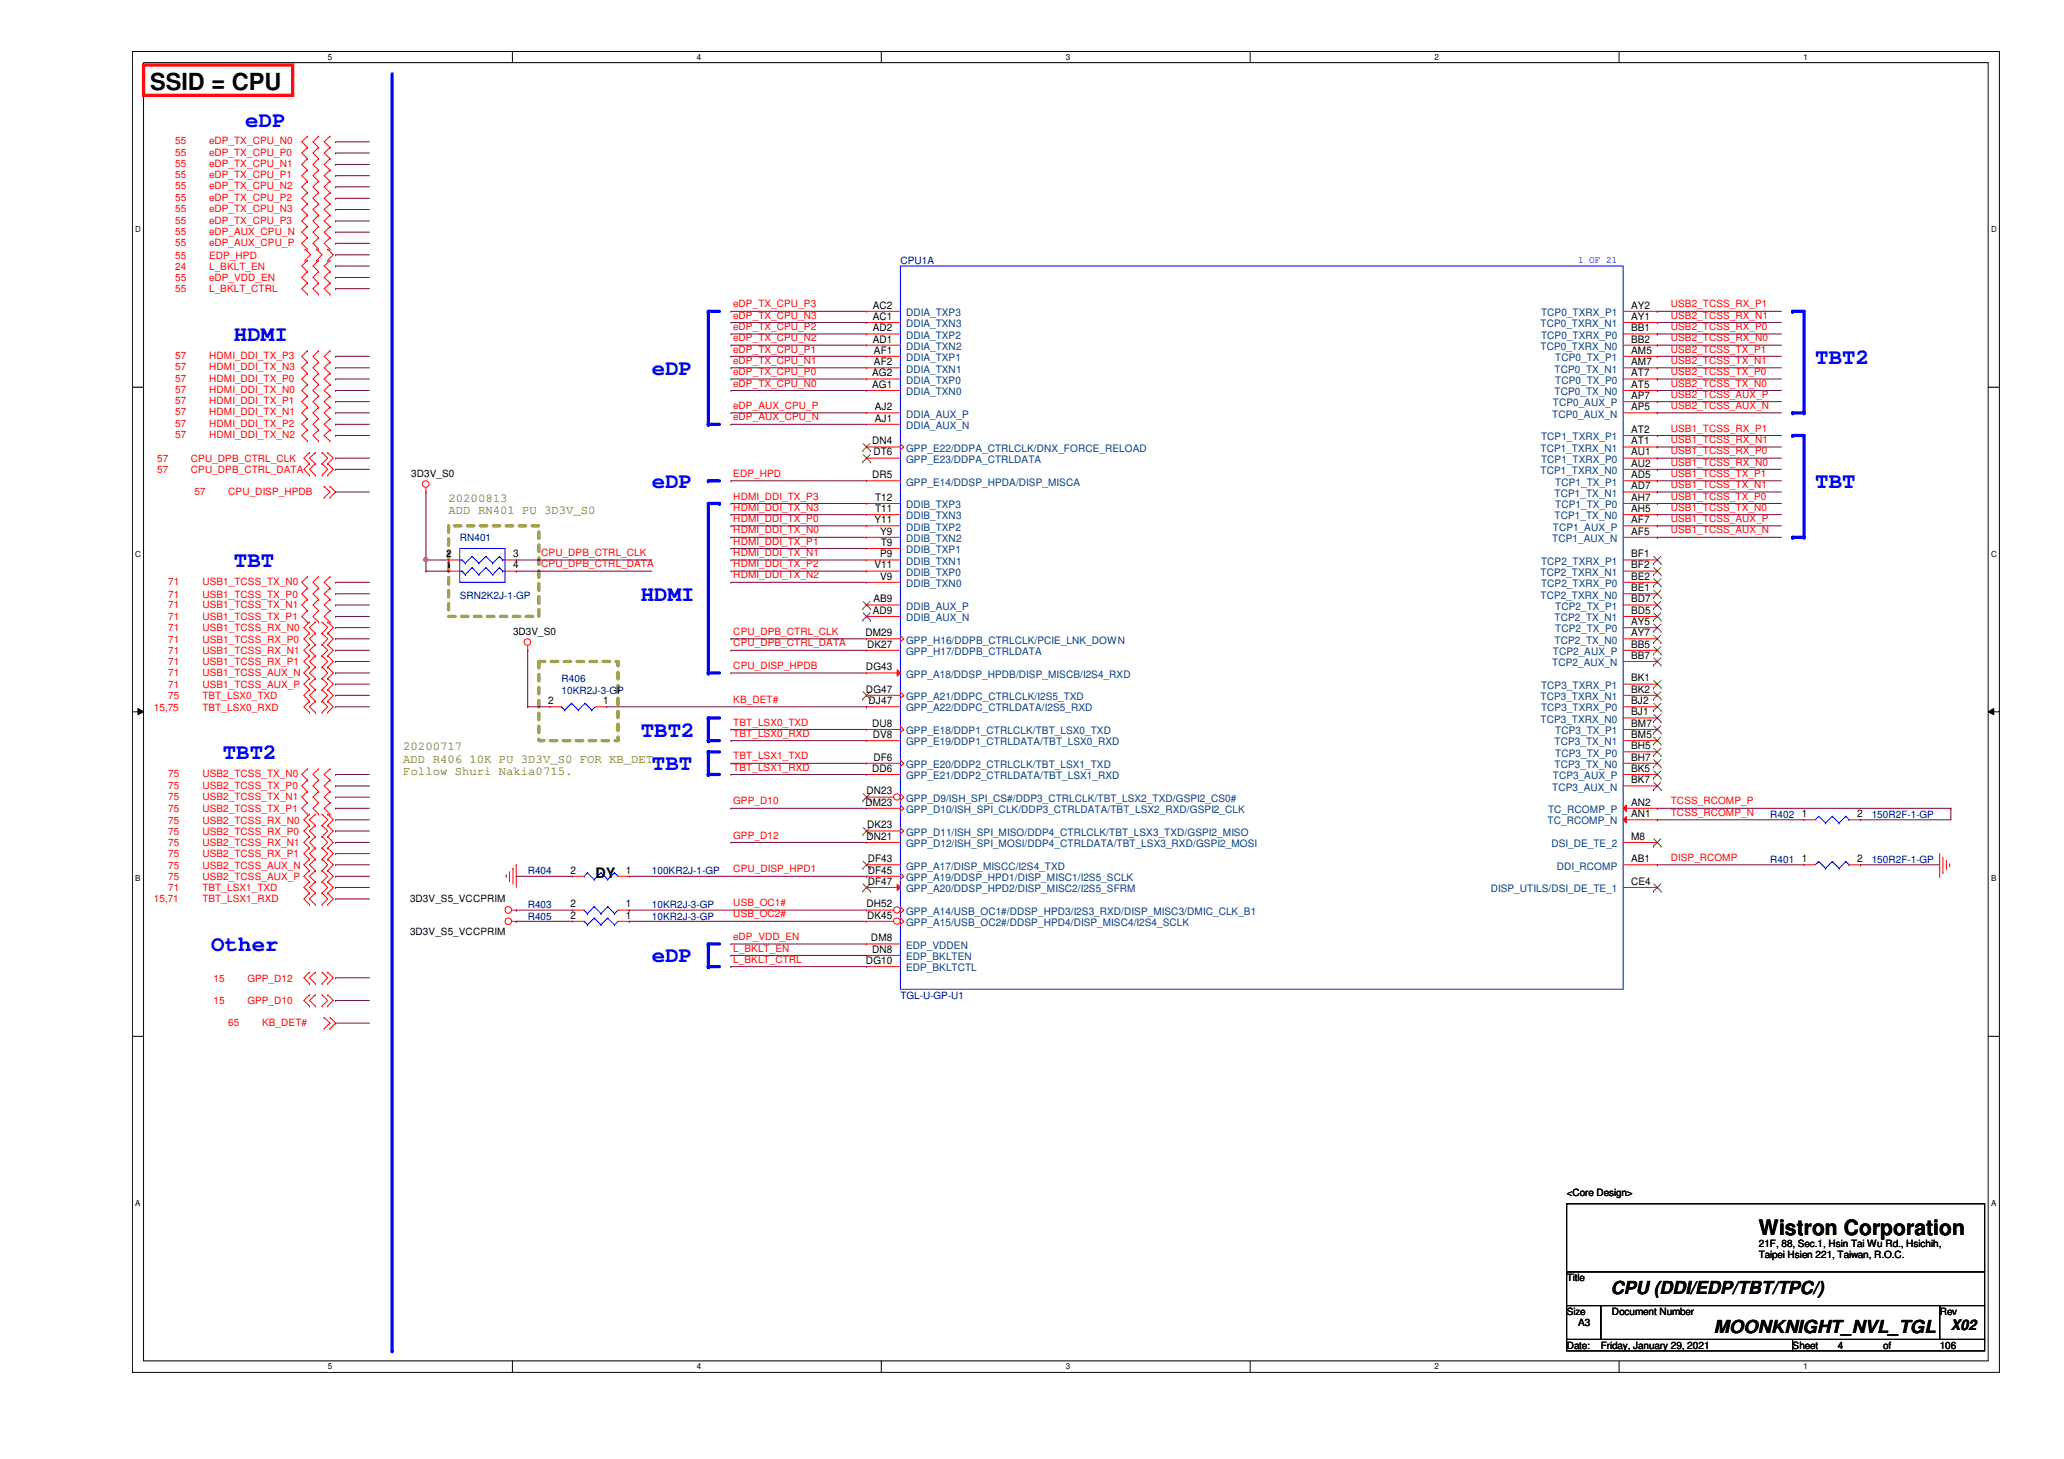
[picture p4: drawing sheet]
<svg xmlns="http://www.w3.org/2000/svg" width="297mm" height="210mm" viewBox="0 0 297 210" stroke-linecap="round" stroke-linejoin="round" font-family="sans-serif">
<defs><g id="words">
<text font-size="3.4" x="21.6" y="13">SSID = CPU</text>
<g font-size="3.2" fill="#00f">
<text x="35.3" y="18.2">eDP</text>
<text x="33.7" y="49.1">HDMI</text>
<text x="93.8" y="53.9">eDP</text>
<text x="261.2" y="52.3">TBT2</text>
<text x="93.8" y="70.2">eDP</text>
<text x="261.2" y="70.2">TBT</text>
<text x="33.7" y="81.6">TBT</text>
<text x="92.2" y="86.4">HDMI</text>
<text x="92.2" y="106">TBT2</text>
<text x="32" y="109.2">TBT2</text>
<text x="93.8" y="110.8">TBT</text>
<text x="30.4" y="136.9">Other</text>
<text x="93.8" y="138.5">eDP</text>
</g>
<text font-size="3" x="253.1" y="177.7">Wistron Corporation</text>
<g font-size="2.6">
<text x="231.8" y="186.1">CPU (DDI/EDP/TBT/TPC/)</text>
<text x="246.6" y="191.8">MOONKNIGHT_NVL_TGL</text>
</g>
<g font-size="2.1">
<text x="85.7" y="126.3">DY</text>
<text x="280.8" y="191.3">X02</text>
</g>
<g font-size="1.8" fill="#808000">
<text x="64.6" y="72.2">20200813</text>
<text x="64.6" y="74">ADD RN401 PU 3D3V_S0</text>
<text x="58" y="107.9">20200717</text>
<text x="58" y="109.7">ADD R406 10K PU 3D3V_S0 FOR KB_DET.</text>
<text x="58" y="111.5">Follow Shuri Nakia0715.</text>
</g>
<g font-size="1.5">
<text x="125.6" y="44.4">AC2</text>
<text x="125.6" y="46">AC1</text>
<text x="125.6" y="47.7">AD2</text>
<text x="234.7" y="44.4">AY2</text>
<text x="234.7" y="46">AY1</text>
<text x="234.7" y="47.7">BB1</text>
<text x="125.6" y="49.3">AD1</text>
<text x="125.8" y="50.9">AF1</text>
<text x="125.8" y="52.5">AF2</text>
<text x="234.7" y="49.3">BB2</text>
<text x="234.7" y="50.9">AM5</text>
<text x="234.7" y="52.5">AM7</text>
<text x="125.5" y="54.1">AG2</text>
<text x="125.5" y="55.8">AG1</text>
<text x="125.9" y="59">AJ2</text>
<text x="234.7" y="54.1">AT7</text>
<text x="234.7" y="55.8">AT5</text>
<text x="234.7" y="57.4">AP7</text>
<text x="234.7" y="59">AP5</text>
<text x="125.5" y="63.9">DN4</text>
<text x="125.7" y="65.5">DT6</text>
<text x="125.9" y="60.7">AJ1</text>
<text x="234.7" y="62.3">AT2</text>
<text x="234.7" y="63.9">AT1</text>
<text x="234.7" y="65.5">AU1</text>
<text x="125.5" y="68.8">DR5</text>
<text x="234.7" y="67.1">AU2</text>
<text x="234.7" y="68.8">AD5</text>
<text x="234.7" y="70.4">AD7</text>
<text x="125.9" y="75.3">Y11</text>
<text x="125.9" y="72.1">T12</text>
<text x="125.9" y="73.7">T11</text>
<text x="126.7" y="76.9">Y9</text>
<text x="234.7" y="72.1">AH7</text>
<text x="234.7" y="73.7">AH5</text>
<text x="234.7" y="76.9">AF5</text>
<text x="234.7" y="75.3">AF7</text>
<text x="64.2" y="81.8">1</text>
<text x="64.2" y="80.2">2</text>
<text x="73.8" y="80.2">3</text>
<text x="73.8" y="81.8">4</text>
<text x="125.9" y="81.8">V11</text>
<text x="126.7" y="80.2">P9</text>
<text x="126.7" y="83.4">V9</text>
<text x="126.7" y="78.5">T9</text>
<text x="234.7" y="80.2">BF1</text>
<text x="234.7" y="81.8">BF2</text>
<text x="234.7" y="83.4">BE2</text>
<text x="125.6" y="88.3">AD9</text>
<text x="125.7" y="86.7">AB9</text>
<text x="234.7" y="85">BE1</text>
<text x="234.7" y="86.7">BD7</text>
<text x="234.7" y="88.3">BD5</text>
<text x="234.7" y="89.9">AY5</text>
<text x="124.5" y="91.5">DM29</text>
<text x="124.8" y="93.2">DK27</text>
<text x="234.7" y="91.5">AY7</text>
<text x="234.7" y="93.2">BB5</text>
<text x="234.7" y="94.8">BB7</text>
<text x="78.9" y="101.3">2</text>
<text x="86.8" y="101.3">1</text>
<text x="124.6" y="99.7">DG47</text>
<text x="124.6" y="96.4">DG43</text>
<text x="125" y="101.3">DJ47</text>
<text x="234.7" y="98">BK1</text>
<text x="234.7" y="99.7">BK2</text>
<text x="234.7" y="101.3">BJ2</text>
<text x="125.5" y="104.6">DU8</text>
<text x="125.6" y="106.2">DV8</text>
<text x="234.7" y="102.9">BJ1</text>
<text x="234.7" y="104.6">BM7</text>
<text x="234.7" y="106.2">BM5</text>
<text x="234.7" y="107.8">BH5</text>
<text x="125.5" y="111">DD6</text>
<text x="125.7" y="109.4">DF6</text>
<text x="234.7" y="109.4">BH7</text>
<text x="234.7" y="111">BK5</text>
<text x="234.7" y="112.7">BK7</text>
<text x="124.5" y="115.9">DM23</text>
<text x="124.7" y="114.3">DN23</text>
<text x="124.8" y="119.2">DK23</text>
<text x="234.7" y="117.6">AN1</text>
<text x="234.7" y="115.9">AN2</text>
<text x="259.3" y="117.6">1</text>
<text x="267.3" y="117.6">2</text>
<text x="82.1" y="125.7">2</text>
<text x="90.1" y="125.7">1</text>
<text x="124.7" y="120.8">DN21</text>
<text x="124.9" y="124">DF43</text>
<text x="124.9" y="125.7">DF45</text>
<text x="234.7" y="120.8">M8</text>
<text x="234.7" y="124">AB1</text>
<text x="259.3" y="124">1</text>
<text x="267.3" y="124">2</text>
<text x="82.1" y="130.6">2</text>
<text x="90.1" y="130.6">1</text>
<text x="124.7" y="130.6">DH52</text>
<text x="124.9" y="127.3">DF47</text>
<text x="234.7" y="127.3">CE4</text>
<text x="82.1" y="132.2">2</text>
<text x="90.1" y="132.2">1</text>
<text x="124.8" y="132.2">DK45</text>
<text x="125.3" y="135.4">DM8</text>
<text x="125.5" y="137.1">DN8</text>
<text x="124.6" y="138.7">DG10</text>
</g>
<g font-size="1.5" fill="#004080">
<text x="130.4" y="45.5">DDIA_TXP3</text>
<text x="130.4" y="47.1">DDIA_TXN3</text>
<text x="221.7" y="47.1">TCP0_TXRX_N1</text>
<text x="221.8" y="45.5">TCP0_TXRX_P1</text>
<text x="130.4" y="48.7">DDIA_TXP2</text>
<text x="130.4" y="50.3">DDIA_TXN2</text>
<text x="130.4" y="51.9">DDIA_TXP1</text>
<text x="130.4" y="53.6">DDIA_TXN1</text>
<text x="221.7" y="50.3">TCP0_TXRX_N0</text>
<text x="221.8" y="48.7">TCP0_TXRX_P0</text>
<text x="223.7" y="53.6">TCP0_TX_N1</text>
<text x="223.8" y="51.9">TCP0_TX_P1</text>
<text x="130.4" y="55.2">DDIA_TXP0</text>
<text x="130.4" y="56.9">DDIA_TXN0</text>
<text x="223.5" y="58.5">TCP0_AUX_P</text>
<text x="223.7" y="56.9">TCP0_TX_N0</text>
<text x="223.8" y="55.2">TCP0_TX_P0</text>
<text x="130.4" y="65">GPP_E22/DDPA_CTRLCLK/DNX_FORCE_RELOAD</text>
<text x="130.4" y="60.1">DDIA_AUX_P</text>
<text x="130.4" y="61.7">DDIA_AUX_N</text>
<text x="221.7" y="65">TCP1_TXRX_N1</text>
<text x="221.8" y="63.3">TCP1_TXRX_P1</text>
<text x="223.4" y="60.1">TCP0_AUX_N</text>
<text x="130.4" y="66.6">GPP_E23/DDPA_CTRLDATA</text>
<text x="130.4" y="69.8">GPP_E14/DDSP_HPDA/DISP_MISCA</text>
<text x="221.7" y="68.2">TCP1_TXRX_N0</text>
<text x="221.8" y="66.6">TCP1_TXRX_P0</text>
<text x="223.7" y="71.5">TCP1_TX_N1</text>
<text x="223.8" y="69.8">TCP1_TX_P1</text>
<text x="130.4" y="73.1">DDIB_TXP3</text>
<text x="130.4" y="74.7">DDIB_TXN3</text>
<text x="130.4" y="76.3">DDIB_TXP2</text>
<text x="130.4" y="78">DDIB_TXN2</text>
<text x="223.4" y="78">TCP1_AUX_N</text>
<text x="223.5" y="76.3">TCP1_AUX_P</text>
<text x="223.7" y="74.7">TCP1_TX_N0</text>
<text x="223.8" y="73.1">TCP1_TX_P0</text>
<text x="130.4" y="79.6">DDIB_TXP1</text>
<text x="130.4" y="81.2">DDIB_TXN1</text>
<text x="130.4" y="82.8">DDIB_TXP0</text>
<text x="221.7" y="82.8">TCP2_TXRX_N1</text>
<text x="221.8" y="81.2">TCP2_TXRX_P1</text>
<text x="130.4" y="84.5">DDIB_TXN0</text>
<text x="130.4" y="89.4">DDIB_AUX_N</text>
<text x="130.4" y="87.7">DDIB_AUX_P</text>
<text x="221.7" y="86.1">TCP2_TXRX_N0</text>
<text x="221.8" y="84.5">TCP2_TXRX_P0</text>
<text x="223.7" y="89.4">TCP2_TX_N1</text>
<text x="223.8" y="87.7">TCP2_TX_P1</text>
<text x="130.4" y="94.2">GPP_H17/DDPB_CTRLDATA</text>
<text x="130.4" y="92.6">GPP_H16/DDPB_CTRLCLK/PCIE_LNK_DOWN</text>
<text x="223.4" y="95.8">TCP2_AUX_N</text>
<text x="223.5" y="94.2">TCP2_AUX_P</text>
<text x="223.7" y="92.6">TCP2_TX_N0</text>
<text x="223.8" y="91">TCP2_TX_P0</text>
<text x="130.4" y="100.7">GPP_A21/DDPC_CTRLCLK/I2S5_TXD</text>
<text x="130.4" y="97.5">GPP_A18/DDSP_HPDB/DISP_MISCB/I2S4_RXD</text>
<text x="221.7" y="100.7">TCP3_TXRX_N1</text>
<text x="221.8" y="99.1">TCP3_TXRX_P1</text>
<text x="130.4" y="105.6">GPP_E18/DDP1_CTRLCLK/TBT_LSX0_TXD</text>
<text x="130.4" y="102.4">GPP_A22/DDPC_CTRLDATA/I2S5_RXD</text>
<text x="130.4" y="107.2">GPP_E19/DDP1_CTRLDATA/TBT_LSX0_RXD</text>
<text x="221.7" y="104">TCP3_TXRX_N0</text>
<text x="221.8" y="102.4">TCP3_TXRX_P0</text>
<text x="223.7" y="107.2">TCP3_TX_N1</text>
<text x="223.8" y="105.6">TCP3_TX_P1</text>
<text x="130.4" y="112.1">GPP_E21/DDP2_CTRLDATA/TBT_LSX1_RXD</text>
<text x="130.4" y="110.5">GPP_E20/DDP2_CTRLCLK/TBT_LSX1_TXD</text>
<text x="223.4" y="113.7">TCP3_AUX_N</text>
<text x="223.5" y="112.1">TCP3_AUX_P</text>
<text x="223.7" y="110.5">TCP3_TX_N0</text>
<text x="223.8" y="108.8">TCP3_TX_P0</text>
<text x="130.4" y="117">GPP_D10/ISH_SPI_CLK/DDP3_CTRLDATA/TBT_LSX2_RXD/GSPI2_CLK</text>
<text x="130.4" y="115.4">GPP_D9/ISH_SPI_CS#/DDP3_CTRLCLK/TBT_LSX2_TXD/GSPI2_CS0#</text>
<text x="222.7" y="118.6">TC_RCOMP_N</text>
<text x="222.8" y="117">TC_RCOMP_P</text>
<text x="130.4" y="125.1">GPP_A17/DISP_MISCC/I2S4_TXD</text>
<text x="130.4" y="120.2">GPP_D11/ISH_SPI_MISO/DDP4_CTRLCLK/TBT_LSX3_TXD/GSPI2_MISO</text>
<text x="130.4" y="121.9">GPP_D12/ISH_SPI_MOSI/DDP4_CTRLDATA/TBT_LSX3_RXD/GSPI2_MOSI</text>
<text x="223.3" y="121.9">DSI_DE_TE_2</text>
<text x="224" y="125.1">DDI_RCOMP</text>
<text x="130.4" y="128.4">GPP_A20/DDSP_HPD2/DISP_MISC2/I2S5_SFRM</text>
<text x="130.4" y="131.6">GPP_A14/USB_OC1#/DDSP_HPD3/I2S3_RXD/DISP_MISC3/DMIC_CLK_B1</text>
<text x="130.4" y="126.7">GPP_A19/DDSP_HPD1/DISP_MISC1/I2S5_SCLK</text>
<text x="214.5" y="128.4">DISP_UTILS/DSI_DE_TE_1</text>
<text x="130.4" y="133.2">GPP_A15/USB_OC2#/DDSP_HPD4/DISP_MISC4/I2S4_SCLK</text>
<text x="130.4" y="136.5">EDP_VDDEN</text>
<text x="130.4" y="139.7">EDP_BKLTCTL</text>
<text x="130.4" y="138.1">EDP_BKLTEN</text>
</g>
<g font-size="1.4" fill="#f00">
<text x="25.2" y="20.8">55</text>
<text x="25.2" y="22.4">55</text>
<text x="30.1" y="20.8">eDP_TX_CPU_N0</text>
<text x="30.1" y="22.4">eDP_TX_CPU_P0</text>
<text x="25.2" y="24">55</text>
<text x="25.2" y="27.3">55</text>
<text x="25.2" y="25.7">55</text>
<text x="25.2" y="28.9">55</text>
<text x="30.1" y="24">eDP_TX_CPU_N1</text>
<text x="30.1" y="27.3">eDP_TX_CPU_N2</text>
<text x="30.1" y="25.7">eDP_TX_CPU_P1</text>
<text x="30.1" y="28.9">eDP_TX_CPU_P2</text>
<text x="25.2" y="33.8">55</text>
<text x="25.2" y="35.4">55</text>
<text x="25.2" y="30.5">55</text>
<text x="25.2" y="32.2">55</text>
<text x="30.1" y="33.8">eDP_AUX_CPU_N</text>
<text x="30.1" y="35.4">eDP_AUX_CPU_P</text>
<text x="30.1" y="30.5">eDP_TX_CPU_N3</text>
<text x="30.1" y="32.2">eDP_TX_CPU_P3</text>
<text x="25.2" y="38.8">24</text>
<text x="25.2" y="40.4">55</text>
<text x="25.2" y="37.2">55</text>
<text x="30.1" y="38.8">L_BKLT_EN</text>
<text x="30.1" y="40.4">eDP_VDD_EN</text>
<text x="30.1" y="37.2">EDP_HPD</text>
<text x="25.2" y="42.1">55</text>
<text x="30.1" y="42.1">L_BKLT_CTRL</text>
<text x="105.5" y="44.2">eDP_TX_CPU_P3</text>
<text x="105.5" y="45.8">eDP_TX_CPU_N3</text>
<text x="105.5" y="47.5">eDP_TX_CPU_P2</text>
<text x="240.5" y="44.2">USB2_TCSS_RX_P1</text>
<text x="240.5" y="45.8">USB2_TCSS_RX_N1</text>
<text x="240.5" y="47.5">USB2_TCSS_RX_P0</text>
<text x="25.2" y="51.6">57</text>
<text x="25.2" y="53.3">57</text>
<text x="30.1" y="51.6">HDMI_DDI_TX_P3</text>
<text x="30.1" y="53.3">HDMI_DDI_TX_N3</text>
<text x="105.5" y="50.7">eDP_TX_CPU_P1</text>
<text x="105.5" y="52.4">eDP_TX_CPU_N1</text>
<text x="105.5" y="54">eDP_TX_CPU_P0</text>
<text x="105.5" y="49.1">eDP_TX_CPU_N2</text>
<text x="240.5" y="49.1">USB2_TCSS_RX_N0</text>
<text x="240.5" y="50.7">USB2_TCSS_TX_P1</text>
<text x="240.5" y="52.4">USB2_TCSS_TX_N1</text>
<text x="240.5" y="54">USB2_TCSS_TX_P0</text>
<text x="25.2" y="54.9">57</text>
<text x="25.2" y="58.2">57</text>
<text x="25.2" y="56.6">57</text>
<text x="25.2" y="59.8">57</text>
<text x="30.1" y="54.9">HDMI_DDI_TX_P0</text>
<text x="30.1" y="58.2">HDMI_DDI_TX_P1</text>
<text x="30.1" y="56.6">HDMI_DDI_TX_N0</text>
<text x="30.1" y="59.8">HDMI_DDI_TX_N1</text>
<text x="105.5" y="55.6">eDP_TX_CPU_N0</text>
<text x="105.5" y="58.8">eDP_AUX_CPU_P</text>
<text x="240.5" y="55.6">USB2_TCSS_TX_N0</text>
<text x="240.5" y="57.2">USB2_TCSS_AUX_P</text>
<text x="240.5" y="58.8">USB2_TCSS_AUX_N</text>
<text x="25.2" y="61.4">57</text>
<text x="25.2" y="63">57</text>
<text x="30.1" y="61.4">HDMI_DDI_TX_P2</text>
<text x="30.1" y="63">HDMI_DDI_TX_N2</text>
<text x="105.5" y="60.5">eDP_AUX_CPU_N</text>
<text x="240.5" y="62.1">USB1_TCSS_RX_P1</text>
<text x="240.5" y="63.8">USB1_TCSS_RX_N1</text>
<text x="240.5" y="65.4">USB1_TCSS_RX_P0</text>
<text x="22.6" y="66.5">57</text>
<text x="22.6" y="68.1">57</text>
<text x="27.5" y="66.5">CPU_DPB_CTRL_CLK</text>
<text x="27.5" y="68.1">CPU_DPB_CTRL_DATA</text>
<text x="28" y="71.2">57</text>
<text x="32.9" y="71.2">CPU_DISP_HPDB</text>
<text x="105.5" y="68.6">EDP_HPD</text>
<text x="105.5" y="71.9">HDMI_DDI_TX_P3</text>
<text x="240.5" y="67">USB1_TCSS_RX_N0</text>
<text x="240.5" y="68.6">USB1_TCSS_TX_P1</text>
<text x="240.5" y="70.2">USB1_TCSS_TX_N1</text>
<text x="240.5" y="71.9">USB1_TCSS_TX_P0</text>
<text x="105.5" y="73.5">HDMI_DDI_TX_N3</text>
<text x="105.5" y="76.7">HDMI_DDI_TX_N0</text>
<text x="105.5" y="75.1">HDMI_DDI_TX_P0</text>
<text x="240.5" y="73.5">USB1_TCSS_TX_N0</text>
<text x="240.5" y="75.1">USB1_TCSS_AUX_P</text>
<text x="240.5" y="76.7">USB1_TCSS_AUX_N</text>
<text x="77.9" y="81.6">CPU_DPB_CTRL_DATA</text>
<text x="77.9" y="80">CPU_DPB_CTRL_CLK</text>
<text x="105.5" y="81.6">HDMI_DDI_TX_P2</text>
<text x="105.5" y="83.2">HDMI_DDI_TX_N2</text>
<text x="105.5" y="80">HDMI_DDI_TX_N1</text>
<text x="105.5" y="78.4">HDMI_DDI_TX_P1</text>
<text x="24.2" y="84.2">71</text>
<text x="24.2" y="86">71</text>
<text x="24.2" y="87.4">71</text>
<text x="24.2" y="89.2">71</text>
<text x="29.1" y="84.2">USB1_TCSS_TX_N0</text>
<text x="29.1" y="86">USB1_TCSS_TX_P0</text>
<text x="29.1" y="87.4">USB1_TCSS_TX_N1</text>
<text x="29.1" y="89.2">USB1_TCSS_TX_P1</text>
<text x="24.2" y="90.8">71</text>
<text x="24.2" y="92.5">71</text>
<text x="24.2" y="94.1">71</text>
<text x="24.2" y="95.7">71</text>
<text x="29.1" y="90.8">USB1_TCSS_RX_N0</text>
<text x="29.1" y="92.5">USB1_TCSS_RX_P0</text>
<text x="29.1" y="94.1">USB1_TCSS_RX_N1</text>
<text x="29.1" y="95.7">USB1_TCSS_RX_P1</text>
<text x="105.5" y="93">CPU_DPB_CTRL_DATA</text>
<text x="105.5" y="91.4">CPU_DPB_CTRL_CLK</text>
<text x="24.2" y="97.3">71</text>
<text x="24.2" y="99">71</text>
<text x="24.2" y="100.6">75</text>
<text x="29.1" y="97.3">USB1_TCSS_AUX_N</text>
<text x="29.1" y="99">USB1_TCSS_AUX_P</text>
<text x="29.1" y="100.6">TBT_LSX0_TXD</text>
<text x="105.5" y="96.3">CPU_DISP_HPDB</text>
<text x="105.5" y="101.1">KB_DET#</text>
<text x="22.1" y="102.2">15,75</text>
<text x="29.1" y="102.2">TBT_LSX0_RXD</text>
<text x="105.5" y="104.4">TBT_LSX0_TXD</text>
<text x="105.5" y="106">TBT_LSX0_RXD</text>
<text x="24.2" y="111.8">75</text>
<text x="24.2" y="113.6">75</text>
<text x="29.1" y="111.8">USB2_TCSS_TX_N0</text>
<text x="29.1" y="113.6">USB2_TCSS_TX_P0</text>
<text x="105.5" y="109.3">TBT_LSX1_TXD</text>
<text x="105.5" y="110.9">TBT_LSX1_RXD</text>
<text x="24.2" y="115.1">75</text>
<text x="24.2" y="116.8">75</text>
<text x="24.2" y="118.5">75</text>
<text x="29.1" y="115.1">USB2_TCSS_TX_N1</text>
<text x="29.1" y="116.8">USB2_TCSS_TX_P1</text>
<text x="29.1" y="118.5">USB2_TCSS_RX_N0</text>
<text x="105.5" y="115.7">GPP_D10</text>
<text x="240.5" y="117.4">TCSS_RCOMP_N</text>
<text x="240.5" y="115.7">TCSS_RCOMP_P</text>
<text x="24.2" y="120.1">75</text>
<text x="24.2" y="121.7">75</text>
<text x="24.2" y="123.4">75</text>
<text x="24.2" y="125">75</text>
<text x="29.1" y="120.1">USB2_TCSS_RX_P0</text>
<text x="29.1" y="121.7">USB2_TCSS_RX_N1</text>
<text x="29.1" y="123.4">USB2_TCSS_RX_P1</text>
<text x="29.1" y="125">USB2_TCSS_AUX_N</text>
<text x="105.5" y="125.5">CPU_DISP_HPD1</text>
<text x="105.5" y="120.6">GPP_D12</text>
<text x="240.5" y="123.9">DISP_RCOMP</text>
<text x="22.1" y="129.8">15,71</text>
<text x="24.2" y="126.6">75</text>
<text x="24.2" y="128.2">71</text>
<text x="29.1" y="126.6">USB2_TCSS_AUX_P</text>
<text x="29.1" y="128.2">TBT_LSX1_TXD</text>
<text x="29.1" y="129.8">TBT_LSX1_RXD</text>
<text x="105.5" y="130.4">USB_OC1#</text>
<text x="105.5" y="132">USB_OC2#</text>
<text x="105.5" y="135.3">eDP_VDD_EN</text>
<text x="105.5" y="136.9">L_BKLT_EN</text>
<text x="30.7" y="141.2">15</text>
<text x="35.6" y="141.2">GPP_D12</text>
<text x="105.5" y="138.5">L_BKLT_CTRL</text>
<text x="30.7" y="144.5">15</text>
<text x="32.9" y="147.6">65</text>
<text x="35.6" y="144.5">GPP_D10</text>
<text x="37.7" y="147.6">KB_DET#</text>
</g>
<g font-size="1.4" fill="#000080">
<text x="129.6" y="38">CPU1A</text>
<text x="66.2" y="77.9">RN401</text>
<text x="66.2" y="86.1">SRN2K2J-1-GP</text>
<text x="80.8" y="98.2">R406</text>
<text x="80.8" y="99.8">10KR2J-3-GP</text>
<text x="254.8" y="117.6">R402</text>
<text x="269.4" y="117.6">150R2F-1-GP</text>
<text x="75.9" y="125.8">R404</text>
<text x="93.8" y="125.8">100KR2J-1-GP</text>
<text x="254.8" y="124.2">R401</text>
<text x="269.4" y="124.2">150R2F-1-GP</text>
<text x="75.9" y="130.7">R403</text>
<text x="93.8" y="130.7">10KR2J-3-GP</text>
<text x="75.9" y="132.3">R405</text>
<text x="93.8" y="132.3">10KR2J-3-GP</text>
<text x="129.6" y="143.7">TGL-U-GP-U1</text>
</g>
<text font-size="1.4" fill="#00f" x="227.1" y="37.8">1 OF 21</text>
<g font-size="1.4">
<text x="59.2" y="68.6">3D3V_S0</text>
<text x="73.8" y="91.3">3D3V_S0</text>
<text x="59" y="129.7">3D3V_S5_VCCPRIM</text>
<text x="59" y="134.6">3D3V_S5_VCCPRIM</text>
<text x="225.5" y="172.1">&lt;Core Design&gt;</text>
<text x="253.1" y="179.5">21F, 88, Sec.1, Hsin Tai Wu Rd., Hsichih,</text>
<text x="225.5" y="184.3">Title</text>
<text x="253.1" y="180.9">Taipei Hsien 221, Taiwan, R.O.C.</text>
<text x="225.5" y="189.2">Size</text>
<text x="227.1" y="190.8">A3</text>
<text x="232" y="189.2">Document Number</text>
<text x="279.1" y="189.2">Rev</text>
<text x="225.5" y="194.1">Date:</text>
<text x="230.4" y="194.1">Friday, January 29, 2021</text>
<text x="258" y="194.1">Sheet</text>
<text x="264.5" y="194.1">4</text>
<text x="271" y="194.1">of</text>
<text x="279.1" y="194.1">106</text>
</g>
<g font-size="1.2">
<text x="47.2" y="8.6">5</text>
<text x="100.3" y="8.6">4</text>
<text x="153.4" y="8.6">3</text>
<text x="206.5" y="8.6">2</text>
<text x="259.5" y="8.6">1</text>
<text x="19.5" y="33.4">D</text>
<text x="286.6" y="33.4">D</text>
<text x="19.5" y="80.1">C</text>
<text x="286.6" y="80.1">C</text>
<text x="19.5" y="126.8">B</text>
<text x="286.6" y="126.8">B</text>
<text x="19.5" y="173.5">A</text>
<text x="286.6" y="173.5">A</text>
<text x="47.2" y="197">5</text>
<text x="100.3" y="197">4</text>
<text x="153.4" y="197">3</text>
<text x="206.5" y="197">2</text>
<text x="259.5" y="197">1</text>
</g>
</g></defs>
<path d="M19.1 7.4h268.6v190h-268.6zM20.7 9h265.4v186.8h-265.4z" fill="none" stroke="#000" stroke-width=".14"/>
<g fill="#fff">
<path d="M47.2 7.6h.6v1.3h-.6z"/>
<path d="M47.2 196h.6v1.3h-.6z"/>
</g>
<path d="M73.7 7.4v1.6M73.7 195.8v1.6" fill="none" stroke="#000" stroke-width=".14"/>
<g fill="#fff">
<path d="M100.3 7.6h.6v1.3h-.6z"/>
<path d="M100.3 196h.6v1.3h-.6z"/>
</g>
<path d="M126.8 7.4v1.6M126.8 195.8v1.6" fill="none" stroke="#000" stroke-width=".14"/>
<g fill="#fff">
<path d="M153.4 7.6h.6v1.3h-.6z"/>
<path d="M153.4 196h.6v1.3h-.6z"/>
</g>
<path d="M179.9 7.4v1.6M179.9 195.8v1.6" fill="none" stroke="#000" stroke-width=".14"/>
<g fill="#fff">
<path d="M206.5 7.6h.6v1.3h-.6z"/>
<path d="M206.5 196h.6v1.3h-.6z"/>
</g>
<path d="M233 7.4v1.6M233 195.8v1.6" fill="none" stroke="#000" stroke-width=".14"/>
<g fill="#fff">
<path d="M259.5 7.6h.6v1.3h-.6z"/>
<path d="M259.5 196h.6v1.3h-.6z"/>
<path d="M19.5 32.3h.8v1.4h-.8z"/>
<path d="M286.6 32.3h.8v1.4h-.8z"/>
<path d="M19.5 79h.8v1.3h-.8z"/>
<path d="M286.6 79h.8v1.3h-.8z"/>
</g>
<path d="M19.1 55.7h1.6M286.1 55.7h1.6" fill="none" stroke="#000" stroke-width=".14"/>
<g fill="#fff">
<path d="M19.5 125.7h.7v1.3h-.7z"/>
<path d="M286.6 125.7h.7v1.3h-.7z"/>
</g>
<path d="M19.1 102.4h1.6M19.9 101.9l.8 .5-.8 .4zM286.1 102.4l.8-.5v.9zM286.1 102.4h1.6" fill="none" stroke="#000" stroke-width=".14"/>
<path d="M19.9 101.9l.8 .5-.8 .4zM286.1 102.4l.8-.5v.9z" fill="#000"/>
<g fill="#fff">
<path d="M19.5 172.4h.7v1.3h-.7z"/>
<path d="M286.6 172.4h.7v1.3h-.7z"/>
</g>
<path d="M19.1 149.1h1.6M286.1 149.1h1.6" fill="none" stroke="#000" stroke-width=".14"/>
<path d="M56.4 10.6v183.8" fill="none" stroke="#00f" stroke-width=".47"/>
<circle cx="56.4" cy="194.4" r=".23" fill="#00f"/>
<path d="M101.9 44.8h1.6" fill="none" stroke="#00f" stroke-width=".47"/>
<circle cx="101.9" cy="44.8" r=".23" fill="#00f"/>
<path d="M101.9 44.8v16.2" fill="none" stroke="#00f" stroke-width=".47"/>
<circle cx="101.9" cy="61" r=".23" fill="#00f"/>
<path d="M101.9 61h1.6" fill="none" stroke="#00f" stroke-width=".47"/>
<circle cx="101.9" cy="61" r=".23" fill="#00f"/>
<path d="M101.9 69.2h1.6" fill="none" stroke="#00f" stroke-width=".47"/>
<circle cx="101.9" cy="69.2" r=".23" fill="#00f"/>
<path d="M101.9 135.8h1.6" fill="none" stroke="#00f" stroke-width=".47"/>
<circle cx="101.9" cy="135.8" r=".23" fill="#00f"/>
<path d="M101.9 135.8v3.3" fill="none" stroke="#00f" stroke-width=".47"/>
<circle cx="101.9" cy="139.1" r=".23" fill="#00f"/>
<path d="M101.9 139.1h1.6" fill="none" stroke="#00f" stroke-width=".47"/>
<circle cx="101.9" cy="139.1" r=".23" fill="#00f"/>
<path d="M101.9 72.4h1.6" fill="none" stroke="#00f" stroke-width=".47"/>
<circle cx="103.5" cy="72.4" r=".23" fill="#00f"/>
<path d="M101.9 72.4v24.4" fill="none" stroke="#00f" stroke-width=".47"/>
<circle cx="101.9" cy="96.8" r=".23" fill="#00f"/>
<path d="M101.9 103.3h1.6" fill="none" stroke="#00f" stroke-width=".47"/>
<circle cx="101.9" cy="103.3" r=".23" fill="#00f"/>
<path d="M101.9 103.3v3.3" fill="none" stroke="#00f" stroke-width=".47"/>
<circle cx="101.9" cy="106.6" r=".23" fill="#00f"/>
<path d="M101.9 106.6h1.6" fill="none" stroke="#00f" stroke-width=".47"/>
<circle cx="101.9" cy="106.6" r=".23" fill="#00f"/>
<path d="M101.9 96.8h1.6" fill="none" stroke="#00f" stroke-width=".47"/>
<circle cx="101.9" cy="96.8" r=".23" fill="#00f"/>
<path d="M20.7 9.4h21.4v4.3h-21.4z" fill="none" stroke="#f00" stroke-width=".47"/>
<path d="M101.9 108.2h1.6" fill="none" stroke="#00f" stroke-width=".47"/>
<circle cx="101.9" cy="108.2" r=".23" fill="#00f"/>
<path d="M101.9 108.2v3.2" fill="none" stroke="#00f" stroke-width=".47"/>
<circle cx="101.9" cy="111.4" r=".23" fill="#00f"/>
<path d="M101.9 111.4h1.6" fill="none" stroke="#00f" stroke-width=".47"/>
<circle cx="101.9" cy="111.4" r=".23" fill="#00f"/>
<path d="M64.6 75.6h13v13.1h-13zM77.6 95.2h11.3v11.4h-11.3z" fill="none" stroke="#808000" stroke-width=".47" stroke-dasharray=".9 .9"/>
<path d="M258 44.8h1.6" fill="none" stroke="#00f" stroke-width=".47"/>
<circle cx="258" cy="44.8" r=".23" fill="#00f"/>
<path d="M259.6 44.8v14.6" fill="none" stroke="#00f" stroke-width=".47"/>
<circle cx="259.6" cy="59.4" r=".23" fill="#00f"/>
<path d="M258 59.4h1.6" fill="none" stroke="#00f" stroke-width=".47"/>
<circle cx="258" cy="59.4" r=".23" fill="#00f"/>
<path d="M258 62.7h1.6" fill="none" stroke="#00f" stroke-width=".47"/>
<circle cx="258" cy="62.7" r=".23" fill="#00f"/>
<path d="M259.6 62.7v14.6" fill="none" stroke="#00f" stroke-width=".47"/>
<circle cx="259.6" cy="77.3" r=".23" fill="#00f"/>
<path d="M258 77.3h1.6" fill="none" stroke="#00f" stroke-width=".47"/>
<circle cx="258" cy="77.3" r=".23" fill="#00f"/>
<g fill="none" stroke="#f00" stroke-width=".14">
<path d="M44.2 19.6h.1M44.2 19.6l-.8 .8 .8 .8M45.8 19.6h.1M45.8 19.6l-.8 .8 .8 .8M47.5 19.6h.1M47.5 19.6l-.8 .8 .8 .8M43.9 37.5h.1M43.9 35.9h.1M43.9 35.9l.8 .8-.8 .8M44.2 39.1h.1M44.2 37.5h.1M44.2 24.5h.1"/>
<path d="M44.2 22.8h.1M44.2 21.2h.1M44.2 34.2h.1M44.2 32.6h.1M44.2 35.9h.1M44.2 30.9h.1M44.2 29.3h.1M44.2 27.7h.1M44.2 26.1h.1M44.2 37.5l-.8 .8 .8 .8M44.2 39.1l-.8 .8 .8 .8M44.2 26.1l-.8 .8 .8 .8"/>
<path d="M44.2 22.8l-.8 .9 .8 .8M44.2 21.2l-.8 .8 .8 .8M44.2 34.2l-.8 .8 .8 .9M44.2 30.9l-.8 .9 .8 .8M44.2 32.6l-.8 .8 .8 .8M44.2 27.7l-.8 .8 .8 .8M44.2 29.3l-.8 .8 .8 .8M44.2 24.5l-.8 .8 .8 .8M45.6 35.9h.1M45.6 37.5h.1M45.6 35.9l.8 .8-.8 .8M45.8 37.5h.1"/>
<path d="M45.8 39.1h.1M45.8 22.8h.1M45.8 24.5h.1M45.8 21.2h.1M45.8 32.6h.1M45.8 34.2h.1M45.8 35.9h.1M45.8 29.3h.1M45.8 30.9h.1M45.8 26.1h.1M45.8 27.7h.1M45.8 37.5l-.8 .8 .8 .8"/>
<path d="M45.8 39.1l-.8 .8 .8 .8M45.8 22.8l-.8 .9 .8 .8M45.8 24.5l-.8 .8 .8 .8M45.8 21.2l-.8 .8 .8 .8M45.8 32.6l-.8 .8 .8 .8M45.8 34.2l-.8 .8 .8 .9M45.8 29.3l-.8 .8 .8 .8M45.8 27.7l-.8 .8 .8 .8M45.8 26.1l-.8 .8 .8 .8M45.8 30.9l-.8 .9 .8 .8M47.2 37.5h.1M47.2 35.9h.1"/>
<path d="M47.2 35.9l.8 .8-.8 .8M47.5 39.1h.1M47.5 37.5h.1M47.5 24.5h.1M47.5 22.8h.1M47.5 21.2h.1M47.5 34.2h.1M47.5 32.6h.1M47.5 35.9h.1M47.5 30.9h.1M47.5 29.3h.1M47.5 27.7h.1"/>
<path d="M47.5 26.1h.1M47.5 37.5l-.8 .8 .8 .8M47.5 39.1l-.8 .8 .8 .8M47.5 22.8l-.8 .9 .8 .8M47.5 26.1l-.8 .8 .8 .8M47.5 30.9l-.8 .9 .8 .8M47.5 34.2l-.8 .8 .8 .9M47.5 32.6l-.8 .8 .8 .8M47.5 29.3l-.8 .8 .8 .8M47.5 24.5l-.8 .8 .8 .8M47.5 21.2l-.8 .8 .8 .8M47.5 27.7l-.8 .8 .8 .8"/>
<path d="M44.2 40.7h.1M44.2 42.3h.1M44.2 55.3h.1M44.2 53.7h.1M44.2 52.1h.1M44.2 50.5h.1M44.2 58.6h.1M44.2 57h.1M44.2 40.7l-.8 .8 .8 .8M44.2 52.1l-.8 .8 .8 .8M44.2 53.7l-.8 .8 .8 .8M44.2 50.5l-.8 .8 .8 .8"/>
<path d="M44.2 58.6l-.8 .8 .8 .8M44.2 55.3l-.8 .9 .8 .8M44.2 57l-.8 .8 .8 .8M45.8 40.7h.1M45.8 42.3h.1M45.8 53.7h.1M45.8 55.3h.1M45.8 50.5h.1M45.8 52.1h.1M45.8 57h.1M45.8 58.6h.1M45.8 40.7l-.8 .8 .8 .8"/>
<path d="M45.8 53.7l-.8 .8 .8 .8M45.8 52.1l-.8 .8 .8 .8M45.8 50.5l-.8 .8 .8 .8M45.8 57l-.8 .8 .8 .8M45.8 55.3l-.8 .9 .8 .8M45.8 58.6l-.8 .8 .8 .8M47.5 40.7h.1M47.5 42.3h.1M47.5 55.3h.1M47.5 53.7h.1M47.5 52.1h.1M47.5 50.5h.1"/>
<path d="M47.5 58.6h.1M47.5 57h.1M47.5 40.7l-.8 .8 .8 .8M47.5 53.7l-.8 .8 .8 .8M47.5 50.5l-.8 .8 .8 .8M47.5 55.3l-.8 .9 .8 .8M47.5 58.6l-.8 .8 .8 .8M47.5 57l-.8 .8 .8 .8M47.5 52.1l-.8 .8 .8 .8M124.7 44.8h.1M124.7 46.4h.1M124.7 48h.1"/>
<path d="M124.7 49.7h.1M124.7 51.3h.1M124.7 52.9h.1M124.7 54.5h.1M124.7 56.2h.1M124.7 44.8h4.9M124.7 46.4h4.9M124.7 48h4.9M124.7 49.7h4.9M124.7 51.3h4.9M124.7 52.9h4.9M124.7 54.5h4.9"/>
<path d="M124.7 56.2h4.9M233.6 44.8h4.9M233.6 46.4h4.9M233.6 48h4.9M233.6 49.7h4.9M233.6 51.3h4.9M233.6 52.9h4.9M233.6 54.5h4.9M233.6 56.2h4.9M233.6 57.8h4.9M238.5 44.8h.1M238.5 46.4h.1"/>
<path d="M238.5 48h.1M238.5 49.7h.1M238.5 51.3h.1M238.5 52.9h.1M238.5 54.5h.1M238.5 56.2h.1M238.5 57.8h.1M44.2 61.8h.1M44.2 60.2h.1M44.2 63.5h.1M44.2 61.8l-.8 .9 .8 .8M44.2 60.2l-.8 .8 .8 .8"/>
<path d="M44.5 66.7h.1M44.5 65.1h.1M44.5 68.4h.1M44.5 65.1l-.8 .8 .8 .8M44.5 66.7l-.8 .8 .8 .9M45.4 65.1h.1M45.4 66.7h.1M45.4 68.4h.1M45.4 65.1l-.9 .8 .9 .8M45.4 66.7l-.9 .8 .9 .9M45.8 60.2h.1M45.8 61.8h.1"/>
<path d="M45.8 63.5h.1M45.8 60.2l-.8 .8 .8 .8M45.8 61.8l-.8 .9 .8 .8M46.4 66.7h.1M46.4 65.1h.1M46.4 68.4h.1M46.4 65.1l.8 .8-.8 .8M46.4 66.7l.8 .8-.8 .9M46.7 71.6h.1M46.7 70h.1M46.7 70l.8 .8-.8 .8M47.2 66.7h.1"/>
<path d="M47.2 65.1h.1M47.2 68.4h.1M47.2 65.1l.8 .8-.8 .8M47.2 66.7l.8 .8-.8 .9M47.5 61.8h.1M47.5 60.2h.1M47.5 63.5h.1M47.5 70h.1M47.5 71.6h.1M47.5 60.2l-.8 .8 .8 .8M47.5 61.8l-.8 .9 .8 .8M47.5 70l.8 .8-.8 .8"/>
<path d="M61.3 70.8h.1M61.3 70.1v.7M124.7 72.4h.1M124.7 74h.1M124.7 75.6h.1M124.7 77.3h.1M124.7 78.9h.1M124.7 72.4h4.9M124.7 74h4.9M124.7 75.6h4.9M124.7 77.3h4.9M124.7 78.9h4.9"/>
<path d="M233.6 72.4h4.9M233.6 74h4.9M233.6 75.6h4.9M233.6 77.3h4.9M233.6 62.7h4.9M233.6 64.3h4.9M233.6 65.9h4.9M233.6 67.5h4.9M233.6 69.2h4.9M233.6 70.8h4.9M238.5 62.7h.1M238.5 64.3h.1"/>
<path d="M238.5 65.9h.1M238.5 67.5h.1M238.5 69.2h.1M238.5 70.8h.1M238.5 72.4h.1M238.5 74h.1M238.5 77.3h.1M238.5 75.6h.1M44.2 84.6h.1M44.2 83h.1M44.2 86.2h.1M44.2 87.8h.1"/>
<path d="M44.2 89.5h.1M44.2 84.6l-.8 .8 .8 .8M44.2 83l-.8 .8 .8 .8M44.2 86.2l-.8 .8 .8 .8M44.2 87.8l-.8 .9 .8 .8M44.5 91.1h.1M44.5 89.5h.1M44.5 92.8h.1M44.5 94.4h.1M44.5 96h.1M44.5 97.6h.1M44.5 99.2h.1"/>
<path d="M44.5 89.5l-.8 .8 .8 .8M44.5 91.1l-.8 .8 .8 .9M44.5 92.8l-.8 .8 .8 .8M44.5 94.4l-.8 .8 .8 .8M44.5 96l-.8 .8 .8 .8M44.5 97.6l-.8 .8 .8 .8M44.5 99.2l-.8 .8 .8 .9M45.4 89.5h.1M45.4 91.1h.1M45.4 92.8h.1M45.4 94.4h.1M45.4 96h.1"/>
<path d="M45.4 97.6h.1M45.4 99.2h.1M45.4 89.5l-.9 .8 .9 .8M45.4 91.1l-.9 .8 .9 .9M45.4 92.8l-.9 .8 .9 .8M45.4 94.4l-.9 .8 .9 .8M45.4 96l-.9 .8 .9 .8M45.4 97.6l-.9 .8 .9 .8M45.4 99.2l-.9 .8 .9 .9M45.8 83h.1M45.8 84.6h.1M45.8 86.2h.1"/>
<path d="M45.8 87.8h.1M45.8 89.5h.1M45.8 83l-.8 .8 .8 .8M45.8 84.6l-.8 .8 .8 .8M45.8 86.2l-.8 .8 .8 .8M45.8 87.8l-.8 .9 .8 .8M46.4 91.1h.1M46.4 89.5h.1M46.4 92.8h.1M46.4 94.4h.1M46.4 96h.1M46.4 97.6h.1"/>
<path d="M46.4 99.2h.1M46.4 89.5l.8 .8-.8 .8M46.4 91.1l.8 .8-.8 .9M46.4 92.8l.8 .8-.8 .8M46.4 94.4l.8 .8-.8 .8M46.4 96l.8 .8-.8 .8M46.4 97.6l.8 .8-.8 .8M46.4 99.2l.8 .8-.8 .9M47.2 91.1h.1M47.2 89.5h.1M47.2 92.8h.1M47.2 94.4h.1"/>
<path d="M47.2 96h.1M47.2 97.6h.1M47.2 99.2h.1M47.2 89.5l.8 .8-.8 .8M47.2 91.1l.8 .8-.8 .9M47.2 92.8l.8 .8-.8 .8M47.2 94.4l.8 .8-.8 .8M47.2 96l.8 .8-.8 .8M47.2 97.6l.8 .8-.8 .8M47.2 99.2l.8 .8-.8 .9M47.5 84.6h.1M47.5 83h.1"/>
<path d="M47.5 86.2h.1M47.5 87.8h.1M47.5 89.5h.1M47.5 83l-.8 .8 .8 .8M47.5 84.6l-.8 .8 .8 .8M47.5 86.2l-.8 .8 .8 .8M47.5 87.8l-.8 .9 .8 .8M75.9 93.6h.1M75.9 92.9v.7M124.7 80.6h.1M124.7 82.2h.1M124.7 83.8h.1"/>
<path d="M124.7 80.6h4.9M124.7 82.2h4.9M124.7 83.8h4.9M233.6 80.6h4.9M233.6 82.2h4.9M233.6 83.8h4.9M233.6 85.4h4.9M233.6 87h4.9M233.6 88.7h4.9M233.6 90.3h4.9M233.6 91.9h4.9M233.6 98.4h4.9"/>
<path d="M233.6 93.6h4.9M238.5 80.6h.1M238.5 82.2h.1M238.5 83.8h.1M238.5 85.4h.1M238.5 87h.1M238.5 88.7h.1M238.5 90.3h.1M238.5 91.9h.1M238.5 98.4h.1M238.5 93.6h.1M44.2 112.2h.1"/>
<path d="M44.2 110.6h.1M44.2 113.9h.1M44.2 115.5h.1M44.2 117.1h.1M44.2 110.6l-.8 .8 .8 .8M44.2 115.5l-.8 .8 .8 .8M44.2 112.2l-.8 .9 .8 .8M44.2 113.9l-.8 .8 .8 .8M44.5 100.9h.1M44.5 102.5h.1M44.5 118.7h.1M44.5 117.1h.1"/>
<path d="M44.5 100.9l-.8 .8 .8 .8M44.5 117.1l-.8 .8 .8 .8M44.5 118.7l-.8 .8 .8 .9M45.4 100.9h.1M45.4 102.5h.1M45.4 117.1h.1M45.4 118.7h.1M45.4 100.9l-.9 .8 .9 .8M45.4 117.1l-.9 .8 .9 .8M45.4 118.7l-.9 .8 .9 .9M45.8 110.6h.1M45.8 112.2h.1"/>
<path d="M45.8 113.9h.1M45.8 115.5h.1M45.8 117.1h.1M45.8 110.6l-.8 .8 .8 .8M45.8 112.2l-.8 .9 .8 .8M45.8 113.9l-.8 .8 .8 .8M45.8 115.5l-.8 .8 .8 .8M46.4 100.9h.1M46.4 102.5h.1M46.4 118.7h.1M46.4 117.1h.1M46.4 100.9l.8 .8-.8 .8"/>
<path d="M46.4 117.1l.8 .8-.8 .8M46.4 118.7l.8 .8-.8 .9M47.2 100.9h.1M47.2 102.5h.1M47.2 118.7h.1M47.2 117.1h.1M47.2 100.9l.8 .8-.8 .8M47.2 117.1l.8 .8-.8 .8M47.2 118.7l.8 .8-.8 .9M47.5 112.2h.1M47.5 110.6h.1M47.5 113.9h.1"/>
<path d="M47.5 115.5h.1M47.5 117.1h.1M47.5 110.6l-.8 .8 .8 .8M47.5 112.2l-.8 .9 .8 .8M47.5 115.5l-.8 .8 .8 .8M47.5 113.9l-.8 .8 .8 .8M233.6 100h4.9M233.6 101.7h4.9M233.6 103.3h4.9M233.6 104.9h4.9M233.6 106.6h4.9M233.6 108.2h4.9"/>
<path d="M233.6 109.8h4.9M233.6 111.4h4.9M238.5 100h.1M238.5 101.7h.1M238.5 103.3h.1M238.5 104.9h.1M238.5 106.6h.1M238.5 108.2h.1M238.5 109.8h.1M238.5 111.4h.1M44.5 139.9h.1M44.5 120.4h.1"/>
<path d="M44.5 122h.1M44.5 123.6h.1M44.5 125.3h.1M44.5 126.9h.1M44.5 128.5h.1M44.5 130.1h.1M44.5 139.9l-.8 .8 .8 .8M44.5 120.4l-.8 .8 .8 .8M44.5 122l-.8 .8 .8 .8M44.5 123.6l-.8 .8 .8 .9M44.5 125.3l-.8 .8 .8 .8M44.5 126.9l-.8 .8 .8 .8"/>
<path d="M44.5 128.5l-.8 .8 .8 .8M45.4 139.9h.1M45.4 120.4h.1M45.4 122h.1M45.4 123.6h.1M45.4 125.3h.1M45.4 126.9h.1M45.4 128.5h.1M45.4 130.1h.1M45.4 139.9l-.9 .8 .9 .8M45.4 120.4l-.9 .8 .9 .8M45.4 122l-.9 .8 .9 .8"/>
<path d="M45.4 123.6l-.9 .8 .9 .9M45.4 125.3l-.9 .8 .9 .8M45.4 126.9l-.9 .8 .9 .8M45.4 128.5l-.9 .8 .9 .8M46.4 139.9h.1M46.4 120.4h.1M46.4 122h.1M46.4 123.6h.1M46.4 125.3h.1M46.4 126.9h.1M46.4 128.5h.1M46.4 130.1h.1"/>
<path d="M46.4 139.9l.8 .8-.8 .8M46.4 120.4l.8 .8-.8 .8M46.4 122l.8 .8-.8 .8M46.4 123.6l.8 .8-.8 .9M46.4 125.3l.8 .8-.8 .8M46.4 126.9l.8 .8-.8 .8M46.4 128.5l.8 .8-.8 .8M47.2 139.9h.1M47.2 120.4h.1M47.2 122h.1M47.2 123.6h.1M47.2 125.3h.1"/>
<path d="M47.2 126.9h.1M47.2 128.5h.1M47.2 130.1h.1M47.2 139.9l.8 .8-.8 .8M47.2 120.4l.8 .8-.8 .8M47.2 122l.8 .8-.8 .8M47.2 123.6l.8 .8-.8 .9M47.2 125.3l.8 .8-.8 .8M47.2 126.9l.8 .8-.8 .8M47.2 128.5l.8 .8-.8 .8M72.9 125.9h.1M72.9 125.9v.3"/>
<path d="M73.3 126.7h.1M73.3 125.4v1.3M73.7 130.9h.6M73.7 132.5h.6M73.8 124.9h.1M73.8 124.9v2.3M74.3 130.9h.1M74.3 124.4h.1M74.3 132.5h.1M74.3 124.4v3.3M82.4 126.1h.1M82.4 126.1h1.7"/>
<path d="M88.9 126.1h1.7M90.6 126.1h.1M124.7 124.4h.1M124.7 124.4h4.9M129.6 133h.1M129.6 132.1l.4 .4M130 132.5h.1M130 132.5l-.4 .5M233.6 121.2h4.9M238.5 121.2h.1M279.1 126.1h.1M279.1 122.8v3.3"/>
<path d="M279.6 125.6h.1M279.6 123.3v2.3M280.1 123.8h.1M280.1 123.8v1.3M280.6 124.6h.1M280.6 124.3v.3M44.5 144.7h.1M44.5 143.1h.1M44.5 141.5h.1M44.5 143.1l-.8 .8 .8 .8M45.4 143.1h.1M45.4 144.7h.1"/>
<path d="M45.4 141.5h.1M45.4 143.1l-.9 .8 .9 .8M46.4 144.7h.1M46.4 143.1h.1M46.4 141.5h.1M46.4 143.1l.8 .8-.8 .8M46.7 148h.1M46.7 146.4h.1M46.7 146.4l.8 .8-.8 .8M47.2 144.7h.1M47.2 143.1h.1M47.2 141.5h.1"/>
<path d="M47.2 143.1l.8 .8-.8 .8M47.5 146.4h.1M47.5 148h.1M47.5 146.4l.8 .8-.8 .8"/>
<circle cx="61.3" cy="69.6" r=".48"/>
<circle cx="75.9" cy="92.4" r=".47"/>
<circle cx="73.1" cy="130.9" r=".48"/>
<circle cx="73.1" cy="132.5" r=".47"/>
</g>
<path d="M225.5 173.2h60.1v9.8h-60.1zM225.5 183h60.1v4.8h-60.1zM225.5 187.8h4.9v4.9h-4.9zM225.5 192.7h32.5v1.7h-32.5zM230.4 187.8h48.7v4.9h-48.7zM258 192.7h27.6v1.7h-27.6zM279.1 187.8h6.5v4.9h-6.5z" fill="none" stroke="#000" stroke-width=".14"/>
<g fill="none" stroke="#00f" stroke-width=".14">
<path d="M129.6 38.3h104v104h-104zM84.1 126.1h.1M84.5 125.6h.1M84.5 125.6l1 .9M84.5 125.6l-.4 .5M85.5 126.5h.1M86.5 125.6h.1M86.5 125.6l1 .9M86.5 125.6l-1 .9M87.5 126.5h.1M88.4 125.6h.1M88.4 125.6l.5 .5"/>
<path d="M88.4 125.6l-.9 .9"/>
</g>
<g fill="none" stroke="#804000" stroke-width=".14">
<path d="M238 81.1h.1M238 82.7h.1M238 84.3h.1M238 86h.1M238 87.6h.1M238 89.2h.1M238 90.8h.1M238 92.5h.1M238 99h.1M238 94.1h.1M238 80.1l1.1 1M238 81.7l1.1 1"/>
<path d="M238 83.3l1.1 1M238 84.9l1.1 1.1M238 86.5l1.1 1.1M238 88.2l1.1 1M238 89.8l1.1 1M238 91.4l1.1 1.1M238 97.9l1.1 1.1M238 99.5l1.1 1.1M238 93l1.1 1.1M239 80.1l-1 1M239 81.7l-1 1M239 83.3l-1 1"/>
<path d="M239 84.9l-1 1.1M239 86.5l-1 1.1M239 88.2l-1 1M239 89.8l-1 1M239 91.4l-1 1.1M239 97.9l-1 1.1M239 99.5l-1 1.1M239 93l-1 1.1M239.1 81.1h.1M239.1 82.7h.1M239.1 84.3h.1M239.1 86h.1"/>
<path d="M239.1 87.6h.1M239.1 89.2h.1M239.1 90.8h.1M239.1 92.5h.1M239.1 99h.1M239.1 94.1h.1M238 100.6h.1M238 102.2h.1M238 103.8h.1M238 105.5h.1M238 107.1h.1M238 108.7h.1"/>
<path d="M238 110.4h.1M238 112h.1M238 101.2l1.1 1M238 102.8l1.1 1M238 104.4l1.1 1.1M238 106l1.1 1.1M238 107.7l1.1 1M238 109.3l1.1 1.1M238 110.9l1.1 1.1M239 101.2l-1 1M239 102.8l-1 1M239 104.4l-1 1.1"/>
<path d="M239 106l-1 1.1M239 107.7l-1 1M239 109.3l-1 1.1M239 110.9l-1 1.1M239.1 100.6h.1M239.1 102.2h.1M239.1 103.8h.1M239.1 105.5h.1M239.1 107.1h.1M239.1 108.7h.1M239.1 110.4h.1M239.1 112h.1"/>
<path d="M124.2 125h.1M124.2 123.9l1.1 1.1M125.2 123.9l-1 1.1M125.3 125h.1M238 121.8h.1M238 120.7l1.1 1.1M239 120.7l-1 1.1M239.1 121.8h.1"/>
</g>
<circle cx="129.1" cy="132.5" r=".46" fill="#fff"/>
<g fill="none" stroke="#f00" stroke-width=".14">
<path d="M124.7 132.5h.1M124.7 132.5h3.9"/>
<circle cx="129.1" cy="132.5" r=".46"/>
</g>
<path d="M129.1 127.2l.5 .5-.5 .4z" fill="#f00"/>
<g fill="none" stroke="#f00" stroke-width=".14">
<path d="M124.7 59.4h.1M124.7 59.4h4.9M124.7 64.3h.1M124.7 61h.1M124.7 64.3h4.9M124.7 61h4.9M129.6 64.8h.1M129.6 63.8l.4 .5M130 64.3h.1M130 64.3l-.4 .5M124.7 88.7h.1M124.7 87h.1"/>
<path d="M124.7 93.6h.1M124.7 91.9h.1M124.7 88.7h4.9M124.7 87h4.9M124.7 93.6h4.9M124.7 91.9h4.9M129.6 92.4h.1M129.6 99.6l.4 .4M129.6 91.4l.4 .5M130 91.9h.1M130 91.9l-.4 .5M124.7 119.5h.1"/>
<path d="M124.7 104.9h.1M124.7 101.7h.1M124.7 100h.1M124.7 116.3h.1M124.7 119.5h4.9M124.7 104.9h4.9M124.7 101.7h4.9M124.7 100h4.9M124.7 116.3h4.9M129.6 105.4h.1M129.6 100.5h.1M129.6 116.8h.1"/>
<path d="M129.6 115.1h.1M129.6 119.1l.4 .4M129.6 104.5l.4 .4M129.6 115.8l.4 .5M129.6 114.2l.4 .5M130 119.5h.1M130 104.9h.1M130 100h.1M130 116.3h.1M130 114.7h.1M130 119.5l-.4 .5M130 104.9l-.4 .5"/>
<path d="M130 100l-.4 .5M130 116.3l-.4 .5M130 114.7l-.4 .4M124.7 127.7h.1M124.7 139.1h.1M124.7 135.8h.1M124.7 137.5h.1M124.7 127.7h4.9M124.7 139.1h4.9M124.7 135.8h4.9M124.7 137.5h4.9M129.1 127.2l.5 .5-.5 .4z"/>
<path d="M129.6 120h.1M233.6 124.4h4.9M238.5 124.4h.1"/>
</g>
<g fill="none" stroke="#804000" stroke-width=".14">
<path d="M124.2 64.9h.1M124.2 63.8l1.1 1.1M125.2 63.8l-1 1.1M125.3 64.9h.1M124.2 89.2h.1M124.2 87.6h.1M124.2 88.2l1.1 1M124.2 86.5l1.1 1.1M124.2 99.5l1.1 1.1M125.2 88.2l-1 1M125.2 86.5l-1 1.1M125.2 99.5l-1 1.1"/>
<path d="M125.3 89.2h.1M125.3 87.6h.1M124.2 100.6h.1M124.2 119l1.1 1.1M125.2 119l-1 1.1M125.3 100.6h.1M124.2 128.2h.1M124.2 120.1h.1M124.2 127.2l1.1 1M125.2 127.2l-1 1M125.3 128.2h.1M125.3 120.1h.1"/>
</g>
<circle cx="129.1" cy="114.7" r=".46" fill="#fff"/>
<g fill="none" stroke="#f00" stroke-width=".14">
<path d="M124.7 65.9h.1M124.7 65.9h4.9M124.7 114.7h.1M124.7 114.7h3.9M129.6 131.4h.1M129.6 130.5l.4 .4M130 130.9h.1M130 130.9l-.4 .5"/>
<circle cx="129.1" cy="114.7" r=".46"/>
</g>
<path d="M124.2 66.5h.1M124.2 65.4l1.1 1.1M125.2 65.4l-1 1.1M125.3 66.5h.1M124.2 115.2h.1M124.2 114.2l1.1 1M125.2 114.2l-1 1M125.3 115.2h.1" fill="none" stroke="#804000" stroke-width=".14"/>
<circle cx="129.1" cy="130.9" r=".46" fill="#fff"/>
<g fill="none" stroke="#f00" stroke-width=".14">
<path d="M233.6 95.2h4.9M238.5 95.2h.1M124.7 130.9h.1M124.7 130.9h3.9"/>
<circle cx="129.1" cy="130.9" r=".46"/>
</g>
<path d="M238 95.7h.1M238 94.7l1.1 1M239 94.7l-1 1M239.1 95.7h.1" fill="none" stroke="#804000" stroke-width=".14"/>
<path d="M234.1 117.5v.9l-.5-.5z" fill="#f00"/>
<path d="M233.6 117.9h4.9M234.1 117.5v.9l-.5-.5zM238.5 117.9h.1" fill="none" stroke="#f00" stroke-width=".14"/>
<path d="M129.1 96.4l.5 .4-.5 .5z" fill="#f00"/>
<g fill="none" stroke="#f00" stroke-width=".14">
<path d="M233.6 59.4h4.9M238.5 59.4h.1M124.7 69.2h.1M124.7 69.2h4.9M124.7 96.8h.1M124.7 96.8h4.9M129.1 96.4l.5 .4-.5 .5zM124.7 126.1h.1M124.7 121.2h.1M124.7 126.1h4.9M124.7 121.2h4.9M129.6 126.5h.1"/>
<path d="M129.6 125.6l.4 .5M130 126.1h.1M130 126.1l-.4 .4M233.6 127.7h4.9M238.5 127.7h.1"/>
</g>
<path d="M238 128.2h.1M238 127.2l1.1 1M239 127.2l-1 1M239.1 128.2h.1" fill="none" stroke="#804000" stroke-width=".14"/>
<path d="M234.1 115.8v1l-.5-.5z" fill="#f00"/>
<g fill="none" stroke="#f00" stroke-width=".14">
<path d="M64.6 82.2h.1M64.6 80.6h.1M64.6 82.2h1.6M64.6 80.6h1.6M72.7 82.2h1.6M72.7 80.6h1.6M74.3 80.6h.1M74.3 82.2h.1M79.2 101.7h.1M79.2 101.7h1.6M85.7 101.7h1.6M87.3 101.7h.1"/>
<path d="M124.7 111.4h.1M124.7 109.8h.1M124.7 106.6h.1M124.7 111.4h4.9M124.7 109.8h4.9M124.7 106.6h4.9M129.6 110.3h.1M129.6 109.3l.4 .5M130 109.8h.1M130 109.8l-.4 .5M233.6 116.3h4.9M233.6 113.1h4.9"/>
<path d="M234.1 115.8v1l-.5-.5zM238.5 116.3h.1M238.5 113.1h.1M259.6 117.9h.1M259.6 117.9h1.6M266.1 117.9h1.7M267.8 117.9h.1M82.4 132.5h.1M82.4 130.9h.1M82.4 132.5h1.7M82.4 130.9h1.7M88.9 132.5h1.7"/>
<path d="M88.9 130.9h1.7M90.6 132.5h.1M90.6 130.9h.1M259.6 124.4h.1M259.6 124.4h1.6M266.1 124.4h1.7M267.8 124.4h.1"/>
</g>
<path d="M238 113.6h.1M238 112.6l1.1 1M239 112.6l-1 1M239.1 113.6h.1" fill="none" stroke="#804000" stroke-width=".14"/>
<g fill="none" stroke="#00f" stroke-width=".14">
<path d="M66.2 78.9h6.5v4.9h-6.5zM66.2 80.6h.1M66.2 82.2h.3M66.2 80.6h.3M66.5 82.2h.1M66.5 80.6h.1M66.5 82.2l.5 .5M66.5 80.6l.5 .4M67 82.7h.1M67 81h.1M67.9 81.7h.1M67.9 80.1h.1"/>
<path d="M67.9 81.7l-.9 1M67.9 81.7l1 1M67.9 80.1l1 .9M67.9 80.1l-.9 .9M68.9 82.7h.1M68.9 81h.1M69.9 81.7h.1M69.9 80.1h.1M69.9 81.7l-1 1M69.9 81.7l1 1M69.9 80.1l1 .9M69.9 80.1l-1 .9"/>
<path d="M70.9 82.7h.1M70.9 81h.1M71.9 81.7h.1M71.9 80.1h.1M71.9 81.7l-1 1M71.9 81.7l.4 .5M71.9 80.1l.4 .5M71.9 80.1l-1 .9M72.3 82.2h.1M72.3 80.6h.1M72.3 82.2h.4M72.3 80.6h.4"/>
<path d="M72.7 82.2h.1M80.8 101.7h.1M80.8 101.7l.5 .4M81.3 102.1h.1M82.3 101.2h.1M82.3 101.2l.9 .9M82.3 101.2l-1 .9M83.2 102.1h.1M84.2 101.2h.1M84.2 101.2l1 .9M84.2 101.2l-1 .9M85.2 102.1h.1"/>
<path d="M85.7 101.7l-.5 .4M261.7 117.4h.1M261.7 117.4l-.5 .5M261.7 117.4l1 1M262.7 118.4h.1M263.7 117.4h.1M263.7 117.4l-1 1M263.7 117.4l1 1M264.7 118.4h.1M265.6 117.4h.1M265.6 117.4l-.9 1M265.6 117.4l.5 .5"/>
<path d="M266.1 117.9h.1M84.1 132.5h.1M84.1 130.9h.1M84.1 132.5l.4 .6M84.1 130.9l.4 .5M84.5 133.1h.1M84.5 131.4h.1M85.5 132.1h.1M85.5 130.4h.1M85.5 132.1l1 1M85.5 132.1l-1 1M85.5 130.4l1 1"/>
<path d="M85.5 130.4l-1 1M86.5 133.1h.1M86.5 131.4h.1M87.5 132.1h.1M87.5 130.4h.1M87.5 132.1l.9 1M87.5 132.1l-1 1M87.5 130.4l.9 1M87.5 130.4l-1 1M88.4 133.1h.1M88.4 131.4h.1M88.9 132.5l-.5 .6"/>
<path d="M88.9 130.9l-.5 .5M261.7 124h.1M261.7 124l-.5 .4M261.7 124l1 .9M262.7 124.9h.1M263.7 124h.1M263.7 124l-1 .9M263.7 124l1 .9M264.7 124.9h.1M265.6 124h.1M265.6 124l-.9 .9M265.6 124l.5 .4"/>
<path d="M266.1 124.4h.1"/>
</g>
<g fill="none" stroke="#800040" stroke-width=".14">
<path d="M48.3 38.3h.1M48.3 39.9h.1M48.3 23.7h.1M48.3 20.4h.1M48.3 33.4h.1M48.3 35h.1M48.3 36.7h.1M48.3 30.1h.1M48.3 26.9h.1M48.3 25.3h.1M48.3 22h.1M48.3 31.8h.1"/>
<path d="M48.3 28.5h.1M48.3 38.3h4.9M48.3 39.9h4.9M48.3 23.7h4.9M48.3 20.4h4.9M48.3 33.4h4.9M48.3 35h4.9M48.3 36.7h4.9M48.3 30.1h4.9M48.3 26.9h4.9M48.3 25.3h4.9M48.3 22h4.9"/>
<path d="M48.3 31.8h4.9M48.3 28.5h4.9M48.3 41.5h.1M48.3 54.5h.1M48.3 51.3h.1M48.3 57.8h.1M48.3 56.2h.1M48.3 52.9h.1M48.3 59.4h.1M48.3 41.5h4.9M48.3 51.3h4.9M48.3 52.9h4.9"/>
<path d="M48.3 56.2h4.9M48.3 54.5h4.9M48.3 59.4h4.9M48.3 57.8h4.9M105.2 51.3h.1M105.2 52.9h.1M105.2 56.2h.1M105.2 54.5h.1M105.2 59.4h.1M105.2 44.8h.1M105.2 46.4h.1M105.2 49.7h.1"/>
<path d="M105.2 48h.1M105.2 51.3h19.5M105.2 52.9h19.5M105.2 56.2h19.5M105.2 54.5h19.5M105.2 59.4h19.5M105.2 44.8h19.5M105.2 46.4h19.5M105.2 49.7h19.5M105.2 48h19.5M48.3 61h.1M48.3 62.7h.1"/>
<path d="M48.3 70.8h.1M48.3 65.9h.1M48.3 67.5h.1M48.3 61h4.9M48.3 62.7h4.9M48.3 70.8h4.9M48.3 65.9h4.9M48.3 67.5h4.9M61.3 70.8v9.8M105.2 61h.1M105.2 69.2h.1M105.2 72.4h.1"/>
<path d="M105.2 74h.1M105.2 78.9h.1M105.2 77.3h.1M105.2 75.6h.1M105.2 61h19.5M105.2 69.2h19.5M105.2 72.4h19.5M105.2 74h19.5M105.2 78.9h19.5M105.2 77.3h19.5M105.2 75.6h19.5M48.3 83.8h.1"/>
<path d="M48.3 85.4h.1M48.3 87h.1M48.3 88.7h.1M48.3 90.3h.1M48.3 91.9h.1M48.3 93.6h.1M48.3 95.2h.1M48.3 96.8h.1M48.3 98.4h.1M48.3 83.8h4.9M48.3 85.4h4.9M48.3 87h4.9"/>
<path d="M48.3 88.7h4.9M48.3 90.3h4.9M48.3 91.9h4.9M48.3 93.6h4.9M48.3 95.2h4.9M48.3 96.8h4.9M48.3 98.4h4.9M61.3 80.6h.1M74.3 82.2h.1M74.3 80.6h.1M74.3 82.2h19.5M74.3 80.6h19.5"/>
<path d="M75.9 93.6h.1M75.9 93.6v8.1M105.2 96.8h.1M105.2 93.6h.1M105.2 82.2h.1M105.2 83.8h.1M105.2 80.6h.1M105.2 91.9h.1M105.2 83.8h19.5M105.2 91.9h19.5M105.2 93.6h19.5M105.2 96.8h19.5"/>
<path d="M105.2 82.2h19.5M105.2 80.6h19.5M48.3 100h.1M48.3 101.7h.1M48.3 111.4h.1M48.3 113.1h.1M48.3 114.7h.1M48.3 116.3h.1M48.3 117.9h.1M48.3 119.5h.1M48.3 100h4.9M48.3 101.7h4.9"/>
<path d="M48.3 117.9h4.9M48.3 116.3h4.9M48.3 111.4h4.9M48.3 113.1h4.9M48.3 114.7h4.9M48.3 119.5h4.9M75.9 101.7h.1M75.9 101.7h3.3M87.3 101.7h37.4M105.2 104.9h.1M105.2 106.6h.1M105.2 116.3h.1"/>
<path d="M105.2 109.8h.1M105.2 111.4h.1M105.2 116.3h19.5M105.2 104.9h19.5M105.2 106.6h19.5M105.2 111.4h19.5M105.2 109.8h19.5M124.7 101.7h.1M238.5 117.9h.1M238.5 116.3h.1M238.5 117.9h21.1M238.5 116.3h42.3"/>
<path d="M267.8 117.9h.1M280.8 116.3h.1M280.8 116.3v1.6h-13M48.3 127.7h.1M48.3 129.3h.1M48.3 121.2h.1M48.3 122.8h.1M48.3 124.4h.1M48.3 126.1h.1M48.3 124.4h4.9M48.3 126.1h4.9M48.3 121.2h4.9"/>
<path d="M48.3 127.7h4.9M48.3 129.3h4.9M48.3 122.8h4.9M74.3 126.1h.1M74.3 130.9h.1M74.3 132.5h.1M74.3 130.9h8.1M74.3 126.1h8.1M74.3 132.5h8.1M90.6 130.9h.1M90.6 132.5h.1M90.6 130.9h34.1"/>
<path d="M90.6 126.1h34.1M90.6 132.5h34.1M105.2 135.8h.1M105.2 137.5h.1M105.2 139.1h.1M105.2 121.2h.1M105.2 135.8h19.5M105.2 137.5h19.5M105.2 139.1h19.5M105.2 121.2h19.5M124.7 126.1h.1M238.5 124.4h.1"/>
<path d="M238.5 124.4h21.1M267.8 124.4h.1M267.8 124.4h11.3M48.3 143.9h.1M48.3 140.7h.1M48.3 147.2h.1M48.3 143.9h4.9M48.3 140.7h4.9M48.3 147.2h4.9"/>
</g>
<circle cx="61.3" cy="80.5" r=".31" fill="#f0f"/>
<circle cx="61.3" cy="80.5" r=".31" fill="none" stroke="#f0f" stroke-width=".14"/>
<g fill="none" stroke="#800040" stroke-width=".14">
<path d="M238.5 44.8h.1M238.5 46.4h.1M238.5 48h.1M238.5 49.7h.1M238.5 51.3h.1M238.5 52.9h.1M238.5 54.5h.1M238.5 56.2h.1M238.5 57.8h.1M238.5 59.4h.1M238.5 44.8h17.9M238.5 46.4h17.9"/>
<path d="M238.5 48h17.9M238.5 49.7h17.9M238.5 51.3h17.9M238.5 52.9h17.9M238.5 54.5h17.9M238.5 56.2h17.9M238.5 57.8h17.9M238.5 59.4h17.9M238.5 62.7h.1M238.5 64.3h.1M238.5 65.9h.1M238.5 67.5h.1"/>
<path d="M238.5 69.2h.1M238.5 70.8h.1M238.5 72.4h.1M238.5 74h.1M238.5 75.6h.1M238.5 77.3h.1M238.5 62.7h17.9M238.5 64.3h17.9M238.5 65.9h17.9M238.5 67.5h17.9M238.5 69.2h17.9M238.5 70.8h17.9"/>
<path d="M238.5 72.4h17.9M238.5 74h17.9M238.5 75.6h17.9M238.5 77.3h17.9M61.3 80.6h.1M61.3 82.2h.1M61.3 82.2h3.3M61.3 80.6h3.3M61.3 80.6v1.6M64.6 82.2h.1"/>
</g>
<circle cx="61.3" cy="80.5" r=".31" fill="#f0f"/>
<circle cx="61.3" cy="80.5" r=".31" fill="none" stroke="#f0f" stroke-width=".14"/>
<use href="#words"/>
</svg>
